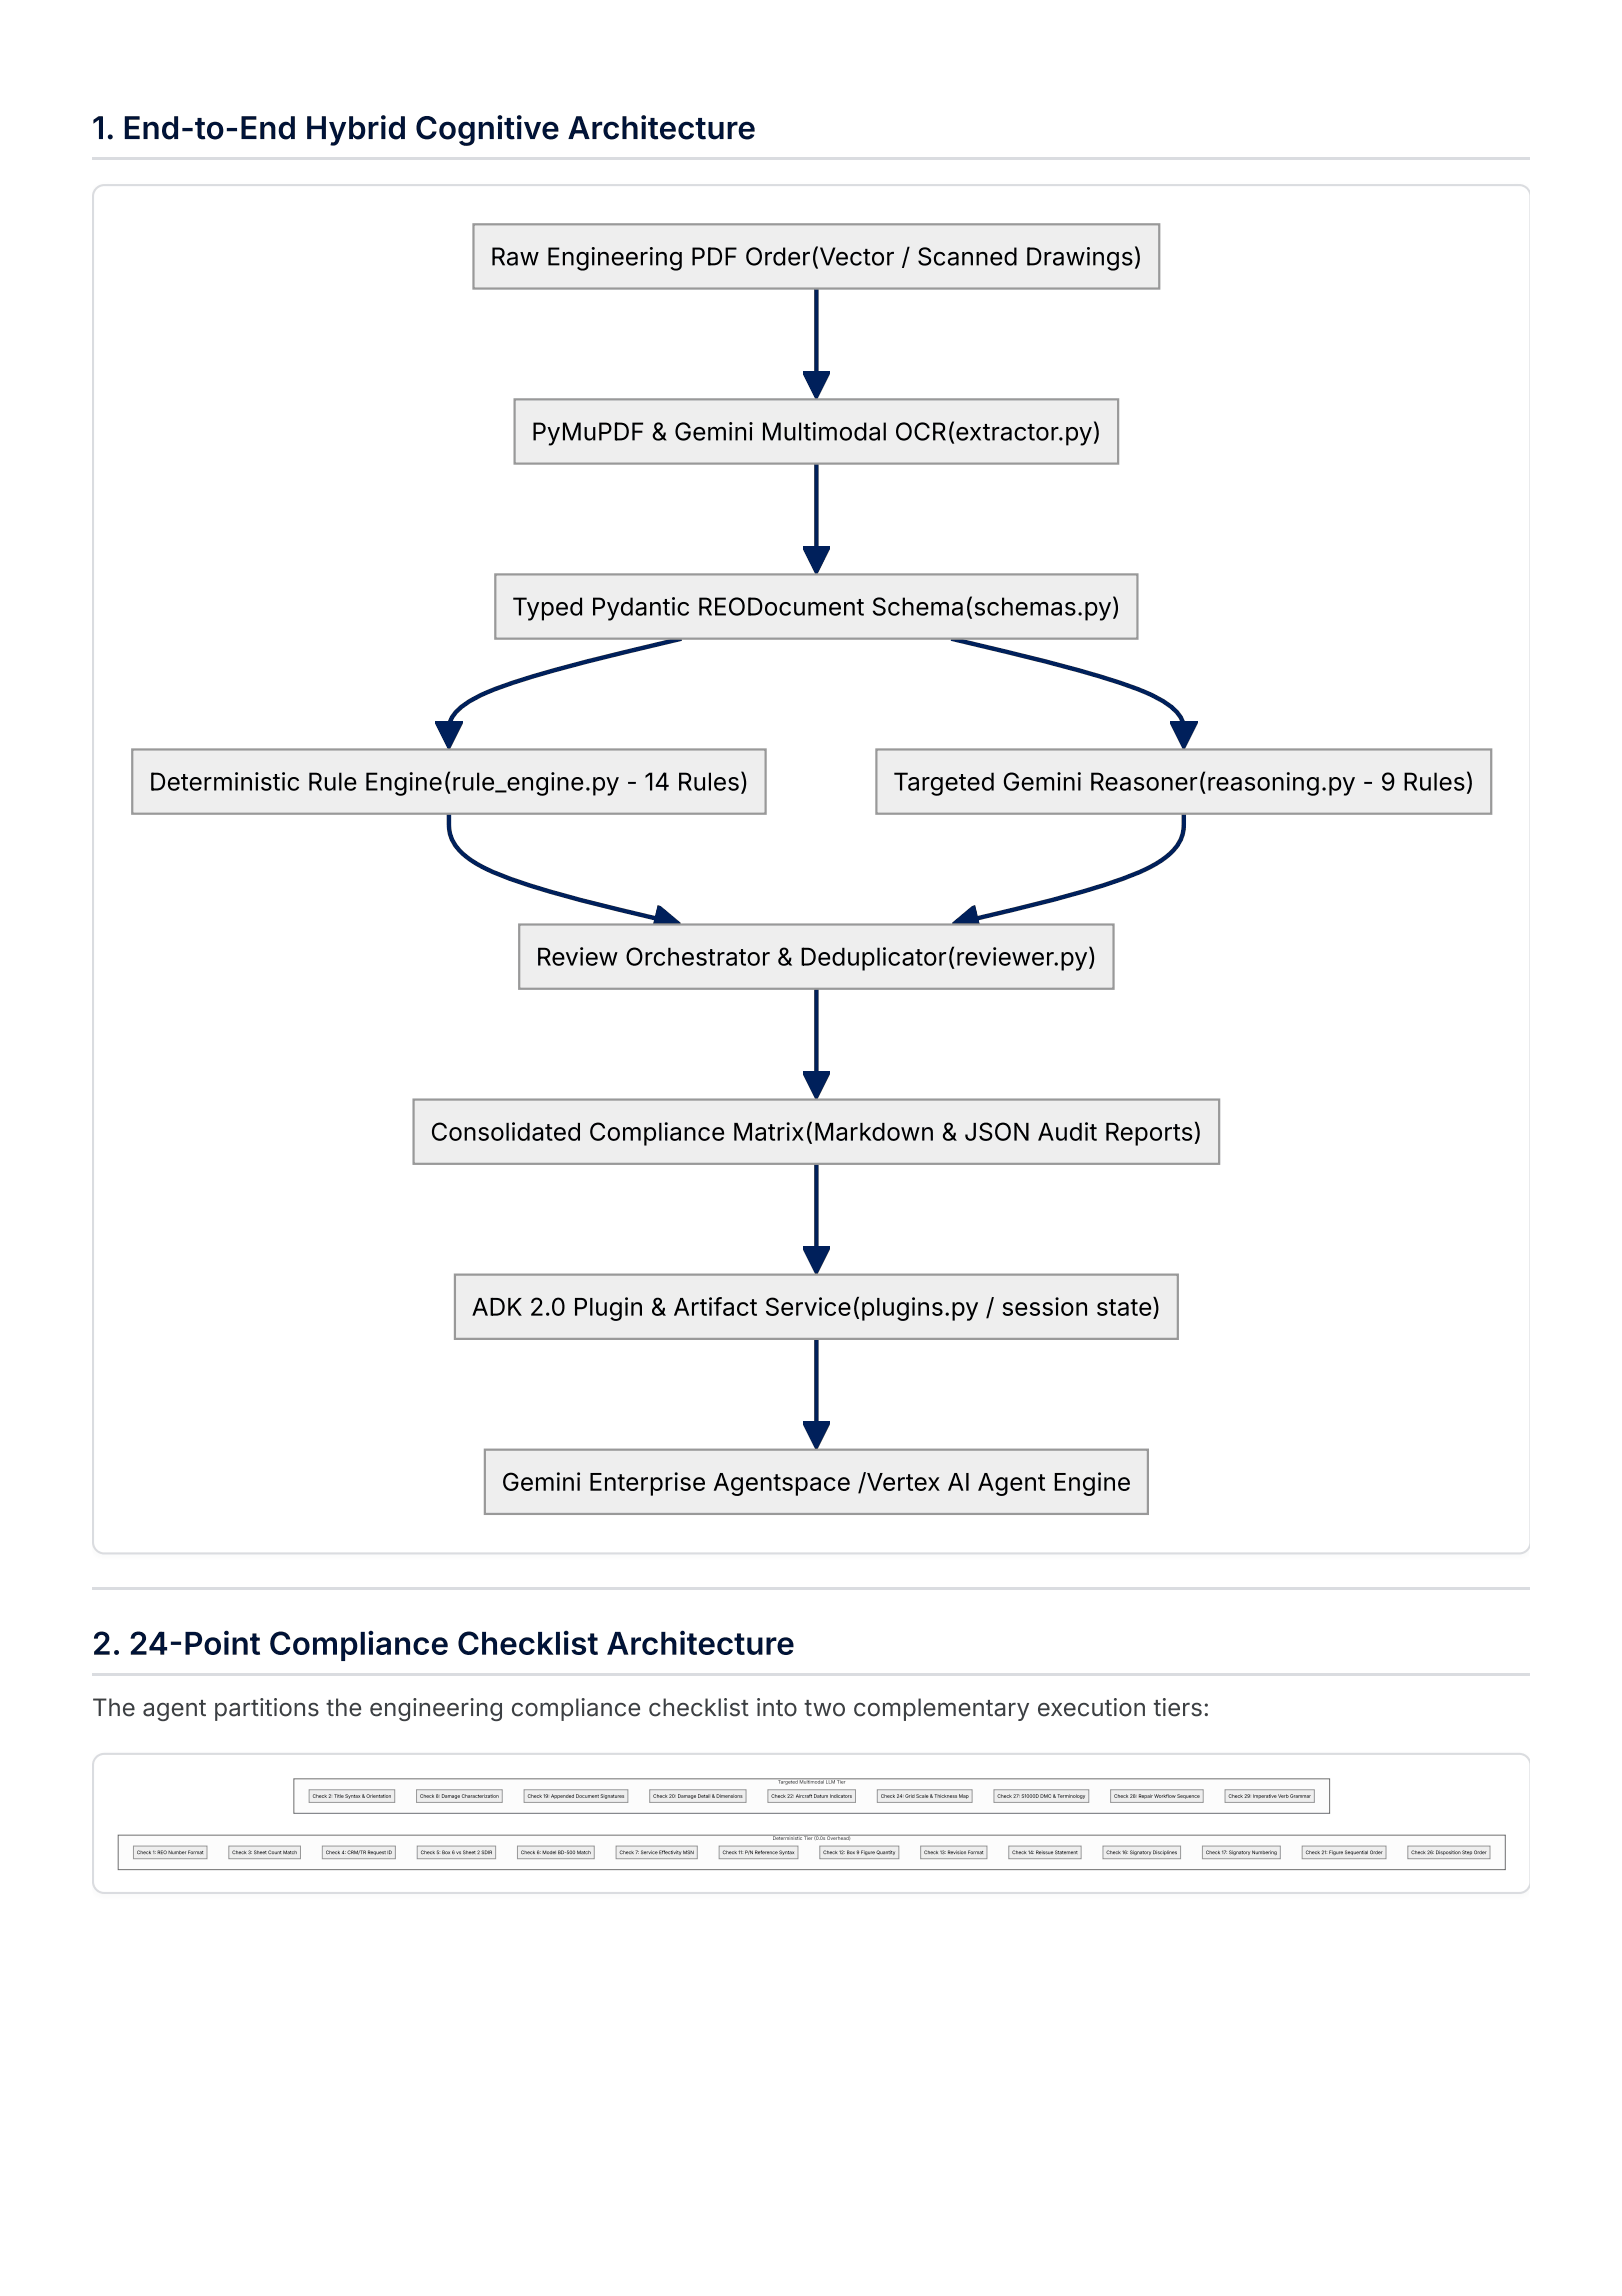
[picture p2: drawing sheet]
<svg xmlns="http://www.w3.org/2000/svg" width="210mm" height="297mm" viewBox="0 0 210 297" stroke-linecap="round" stroke-linejoin="round" font-family="sans-serif">
<defs><g id="words">
<g font-size="4.1" fill="#001338">
<text x="11.9" y="18">1. End-to-End Hybrid Cognitive Architecture</text>
<text x="11.9" y="214">2. 24-Point Compliance Checklist Architecture</text>
</g>
<g font-size="3.2">
<text x="63.4" y="34.3">Raw Engineering PDF Order(Vector / Scanned Drawings)</text>
<text x="68.8" y="57">PyMuPDF &amp; Gemini Multimodal OCR(extractor.py)</text>
<text x="66.3" y="79.6">Typed Pydantic REODocument Schema(schemas.py)</text>
<text x="19.3" y="102.3">Deterministic Rule Engine(rule_engine.py - 14 Rules)</text>
<text x="115.6" y="102.3">Targeted Gemini Reasoner(reasoning.py - 9 Rules)</text>
<text x="69.4" y="124.9">Review Orchestrator &amp; Deduplicator(reviewer.py)</text>
<text x="55.7" y="147.5">Consolidated Compliance Matrix(Markdown &amp; JSON Audit Reports)</text>
<text x="61" y="170.2">ADK 2.0 Plugin &amp; Artifact Service(plugins.py / session state)</text>
<text x="64.9" y="192.8">Gemini Enterprise Agentspace /Vertex AI Agent Engine</text>
</g>
<text font-size="3.1" fill="#3c4043" x="11.9" y="222">The agent partitions the engineering compliance checklist into two complementary execution tiers:</text>
<g font-size=".6">
<text x="40.4" y="232.6">Check 2: Title Syntax &amp; Orientation</text>
<text x="54.3" y="232.6">Check 8: Damage Characterization</text>
<text x="68.3" y="232.6">Check 19: Appended Document Signatures</text>
<text x="84.5" y="232.6">Check 20: Damage Detail &amp; Dimensions</text>
<text x="99.8" y="232.6">Check 22: Aircraft Datum Indicators</text>
<text x="114" y="232.6">Check 24: Grid Scale &amp; Thickness Map</text>
<text x="129.1" y="232.6">Check 27: S1000D DMC &amp; Terminology</text>
<text x="144.2" y="232.6">Check 28: Repair Workflow Sequence</text>
<text x="159" y="232.6">Check 29: Imperative Verb Grammar</text>
<text x="17.7" y="239.9">Check 1: REO Number Format</text>
<text x="30" y="239.9">Check 3: Sheet Count Match</text>
<text x="42.1" y="239.9">Check 4: CRM/TR Request ID</text>
<text x="54.4" y="239.9">Check 5: Box 6 vs Sheet 2 SDIR</text>
<text x="67.4" y="239.9">Check 6: Model BD-500 Match</text>
<text x="80.2" y="239.9">Check 7: Service Effectivity MSN</text>
<text x="93.5" y="239.9">Check 11: P/N Reference Syntax</text>
<text x="106.5" y="239.9">Check 12: Box 9 Figure Quantity</text>
<text x="119.6" y="239.9">Check 13: Revision Format</text>
<text x="131" y="239.9">Check 14: Reissue Statement</text>
<text x="143.2" y="239.9">Check 16: Signatory Disciplines</text>
<text x="156" y="239.9">Check 17: Signatory Numbering</text>
<text x="168.9" y="239.9">Check 21: Figure Sequential Order</text>
<text x="182.6" y="239.9">Check 26: Disposition Step Order</text>
</g>
<g font-size=".6" fill="#333">
<text x="100.7" y="230.7">Targeted Multimodal LLM Tier</text>
<text x="100" y="238">Deterministic Tier (0.0s Overhead)</text>
</g>
</g></defs>
<path d="M11.9 20.5h186.1" fill="none" stroke="#dadce0" stroke-width=".26"/>
<path d="M12.5 24.4a1.46 1.46 0 0 1 1-.5h183.1a1.33 1.33 0 0 1 1.4 1.5v174.1a1.33 1.33 0 0 1-1.4 1.5h-183.1a1.46 1.46 0 0 1-1.5-1.5v-174.1a1.46 1.46 0 0 1 .5-1z" fill="#fff"/>
<path d="M198 24.9a1.45 1.45 0 0 0-1.4-1h-183.1a1.46 1.46 0 0 0-1.5 1.5v174.1a1.46 1.46 0 0 0 1.5 1.5h183.1a1.45 1.45 0 0 0 1.4-1M11.9 205.4h186.1M11.9 216.6h186.1" fill="none" stroke="#dadce0" stroke-width=".26"/>
<path d="M12.5 227.3a1.45 1.45 0 0 1 1-.4h183.1a1.33 1.33 0 0 1 1.4 1.4v15.1a1.33 1.33 0 0 1-1.4 1.5h-183.1a1.46 1.46 0 0 1-1.5-1.5v-15.1a1.46 1.46 0 0 1 .5-1z" fill="#fff"/>
<path d="M198 227.9a1.45 1.45 0 0 0-1.4-1h-183.1a1.46 1.46 0 0 0-1.5 1.4v15.1a1.46 1.46 0 0 0 1.5 1.5h183.1a1.45 1.45 0 0 0 1.4-1" fill="none" stroke="#dadce0" stroke-width=".26"/>
<path d="M105.6 37.3v12.8" fill="none" stroke="#00205b" stroke-width=".57"/>
<g fill="#00205b">
<path d="M103.9 48.1h3.5l-1.8 3.4z"/>
<path d="M107.1 48.3l.3 .2-.2 .3-.3-.2zM106.9 48.6l.3 .2-.1 .3-.4-.2zM106.7 48.9l.4 .2-.2 .3-.3-.2zM106.6 49.2l.3 .2-.2 .3-.3-.2zM106.4 49.5l.3 .2-.1 .3-.3-.2zM106.3 49.8l.3 .2-.2 .3-.3-.1zM106.1 50.2l.3 .1-.1 .3-.3-.1zM106 50.5l.3 .1-.2 .3-.3-.1zM105.8 50.8l.3 .1-.1 .3-.3-.1zM105.7 51.1l.3 .1-.2 .3-.3-.1zM105.4 51.3l.3-.1 .1 .2-.2 .1-.1-.1 .3 .1-.2 .1zM105.2 51l.3-.1 .2 .3-.3 .1zM105.1 50.7l.3-.1 .1 .3-.3 .1zM104.9 50.4l.3-.1 .2 .3-.3 .1zM104.7 50.1l.4-.1 .1 .3-.3 .1zM104.6 49.8l.3-.1 .2 .3-.4 .1zM104.4 49.5l.3-.2 .2 .4-.3 .1zM104.3 49.2l.3-.2 .1 .3-.3 .2zM104.1 48.9l.3-.2 .2 .3-.3 .2zM104 48.6l.3-.2 .1 .3-.3 .2zM103.9 48.3l.2-.2 .2 .3-.3 .2zM103.9 48h.2v.2h-.2v-.1l.2-.1v.1l-.2 .2zM104.1 48h.4v.2h-.4zM104.5 48h.3v.2h-.3zM104.8 48h.4v.2h-.4zM105.2 48h.3v.2h-.3zM105.5 48h.4v.2h-.4zM105.9 48h.3v.2h-.3zM106.2 48h.3v.2h-.3zM106.5 48h.4v.2h-.4zM106.9 48h.3v.2h-.3zM107.2 48l.2 .1v.1h-.2v-.2h.2v.5l-.3-.2z"/>
</g>
<path d="M105.6 60v12.8" fill="none" stroke="#00205b" stroke-width=".57"/>
<g fill="#00205b">
<path d="M103.9 70.7h3.5l-1.8 3.5z"/>
<path d="M107.1 71l.3 .1-.2 .3-.3-.1zM106.9 71.3l.3 .1-.1 .3-.4-.1zM106.7 71.6l.4 .1-.2 .3-.3-.1zM106.6 71.9l.3 .1-.2 .3-.3-.1zM106.4 72.2l.3 .1-.1 .3-.3-.1zM106.3 72.5l.3 .1-.2 .4-.3-.2zM106.1 72.8l.3 .2-.1 .3-.3-.2zM106 73.1l.3 .2-.2 .3-.3-.2zM105.8 73.4l.3 .2-.1 .3-.3-.2zM105.7 73.7l.3 .2-.2 .3-.3-.2zM105.4 74l.3-.2 .1 .3-.2 .1-.1-.1 .3 .1h-.2zM105.2 73.7l.3-.2 .2 .3-.3 .2zM105.1 73.4l.3-.2 .1 .3-.3 .2zM104.9 73.1l.3-.2 .2 .3-.3 .2zM104.7 72.8l.4-.2 .1 .3-.3 .2zM104.6 72.4l.3-.1 .2 .3-.4 .2zM104.4 72.1l.3-.1 .2 .3-.3 .1zM104.3 71.8l.3-.1 .1 .3-.3 .1zM104.1 71.5l.3-.1 .2 .3-.3 .1zM104 71.2l.3-.1 .1 .3-.3 .1zM103.9 70.9l.2-.1 .2 .3-.3 .1zM103.9 70.7h.2v.2h-.2v-.2h.2v.1l-.2 .1zM104.1 70.7h.4v.2h-.4zM104.5 70.7h.3v.2h-.3zM104.8 70.7h.4v.2h-.4zM105.2 70.7h.3v.2h-.3zM105.5 70.7h.4v.2h-.4zM105.9 70.7h.3v.2h-.3zM106.2 70.7h.3v.2h-.3zM106.5 70.7h.4v.2h-.4zM106.9 70.7h.3v.2h-.3zM107.2 70.7h.2v.2h-.2v-.2h.2v.4l-.3-.1z"/>
</g>
<path d="M88.2 82.6l-8.8 2.1a132.3 132.3 0 0 0-16.3 4.8 10 10 0 0 0-4.6 3.2 4.1 4.1 0 0 0-.4 2.7" fill="none" stroke="#00205b" stroke-width=".57"/>
<g fill="#00205b">
<path d="M56.4 93.4h3.4l-1.7 3.4z"/>
<path d="M59.5 93.6l.3 .2-.1 .3-.3-.2zM59.4 93.9l.3 .2-.2 .3-.3-.2zM59.2 94.2l.3 .2-.1 .3-.4-.2zM59 94.5l.4 .2-.2 .3-.3-.2zM58.9 94.8l.3 .2-.2 .3-.3-.2zM58.7 95.1l.3 .2-.1 .3-.3-.2zM58.6 95.4l.3 .2-.2 .3-.3-.1zM58.4 95.8l.3 .1-.1 .3-.3-.1zM58.3 96.1l.3 .1-.2 .3-.3-.1zM58.1 96.4l.3 .1-.1 .3-.3-.1zM57.8 96.6l.3-.1 .1 .2-.1 .1-.2-.1 .4 .1-.2 .1zM57.7 96.3l.3-.1 .1 .3-.3 .1zM57.5 96l.3-.1 .2 .3-.3 .1zM57.4 95.7l.3-.1 .1 .3-.3 .1zM57.2 95.4l.3-.2 .2 .4-.3 .1zM57 95.1l.4-.2 .1 .3-.3 .2zM56.9 94.8l.3-.2 .2 .3-.4 .2zM56.7 94.5l.3-.2 .2 .3-.3 .2zM56.6 94.2l.3-.2 .1 .3-.3 .2zM56.4 93.9l.3-.2 .2 .3-.3 .2zM56.3 93.6l.3-.2 .1 .3-.3 .2zM56.3 93.3h.3v.2h-.2v-.1l.1-.1 .1 .1-.3 .2zM56.6 93.3h.3v.2h-.3zM56.9 93.3h.4v.2h-.4zM57.3 93.3h.3v.2h-.3zM57.6 93.3h.4v.2h-.4zM58 93.3h.3v.2h-.3zM58.3 93.3h.4v.2h-.4zM58.7 93.3h.3v.2h-.3zM59 93.3h.3v.2h-.3zM59.3 93.3h.4v.2h-.4zM59.7 93.3l.1 .1v.1h-.1v-.2h.2l-.1 .5-.3-.2z"/>
</g>
<path d="M123.1 82.6l8.8 2.1a132.3 132.3 0 0 1 16.3 4.8 10 10 0 0 1 4.5 3.2 4.1 4.1 0 0 1 .5 2.7" fill="none" stroke="#00205b" stroke-width=".57"/>
<g fill="#00205b">
<path d="M151.5 93.4h3.4l-1.7 3.4z"/>
<path d="M154.6 93.6l.3 .2-.1 .3-.4-.2zM154.4 93.9l.4 .2-.2 .3-.3-.2zM154.3 94.2l.3 .2-.2 .3-.3-.2zM154.1 94.5l.3 .2-.1 .3-.3-.2zM154 94.8l.3 .2-.2 .3-.3-.2zM153.8 95.1l.3 .2-.1 .3-.3-.2zM153.7 95.4l.3 .2-.2 .3-.3-.1zM153.5 95.8l.3 .1-.1 .3-.3-.1zM153.4 96.1l.3 .1-.2 .3-.3-.1zM153.2 96.4l.3 .1-.1 .3-.3-.1zM152.9 96.6l.3-.1 .1 .2-.1 .1-.2-.1 .4 .1-.2 .1zM152.8 96.3l.3-.1 .1 .3-.3 .1zM152.6 96l.3-.1 .2 .3-.3 .1zM152.4 95.7l.4-.1 .1 .3-.3 .1zM152.3 95.4l.3-.2 .2 .4-.4 .1zM152.1 95.1l.3-.2 .2 .3-.3 .2zM152 94.8l.3-.2 .1 .3-.3 .2zM151.8 94.5l.3-.2 .2 .3-.3 .2zM151.7 94.2l.3-.2 .1 .3-.3 .2zM151.5 93.9l.3-.2 .2 .3-.3 .2zM151.4 93.6l.3-.2 .1 .3-.3 .2zM151.4 93.3h.3v.2h-.2v-.1l.1-.1 .1 .1-.3 .2zM151.7 93.3h.3v.2h-.3zM152 93.3h.4v.2h-.4zM152.4 93.3h.3v.2h-.3zM152.7 93.3h.4v.2h-.4zM153.1 93.3h.3v.2h-.3zM153.4 93.3h.4v.2h-.4zM153.8 93.3h.3v.2h-.3zM154.1 93.3h.3v.2h-.3zM154.4 93.3h.4v.2h-.4zM154.8 93.3l.1 .1v.1h-.1v-.2h.2l-.1 .5-.3-.2z"/>
</g>
<path d="M58.1 105.3a7.6 7.6 0 0 0 .4 3.3 7.2 7.2 0 0 0 2.9 3 41.1 41.1 0 0 0 9.5 3.6l6 1.7 9.8 2.3" fill="none" stroke="#00205b" stroke-width=".57"/>
<g fill="#00205b">
<path d="M85.1 117.1l2.9 2.5-3.7 .8z"/>
<path d="M85.5 117.2l.2 .2-.2 .3-.2-.3zM85.7 117.4l.3 .2-.2 .3-.3-.2zM86 117.6l.3 .2-.3 .3-.2-.2zM86.3 117.8l.2 .3-.2 .2-.3-.2zM86.5 118.1l.3 .2-.2 .2-.3-.2zM86.8 118.3l.3 .2-.3 .3-.2-.3zM87.1 118.5l.2 .2-.2 .3-.3-.2zM87.3 118.7l.3 .2-.2 .3-.3-.2zM87.6 118.9l.2 .3-.2 .2-.2-.2zM87.8 119.2l.3 .2-.2 .3-.3-.3zM87.7 119.5l.3-.1v.2l-.1 .1 .2-.3 .3 .3-.6 .1zM87.4 119.5h.3l.1 .3-.3 .1zM87.1 119.6l.3-.1 .1 .4-.4 .1zM86.7 119.7l.4-.1v.4h-.3zM86.4 119.8l.3-.1 .1 .3-.3 .1zM86.1 119.9l.3-.1 .1 .3-.4 .1zM85.7 119.9h.4v.3l-.3 .1zM85.4 120l.3-.1 .1 .4h-.3zM85.1 120.1l.3-.1 .1 .3-.4 .1zM84.7 120.2l.4-.1v.3l-.3 .1zM84.4 120.2h.3l.1 .3-.3 .1zM84.3 120.2l.2 .1v.2l-.2-.1v-.1l.1-.1 .1 .4-.2 .1zM84.3 119.8l.3 .1-.1 .4-.2-.1zM84.3 119.5l.4 .1-.1 .3-.3-.1zM84.4 119.2l.4 .1-.1 .3-.4-.1zM84.5 118.8l.3 .1v.4l-.4-.1zM84.6 118.5l.3 .1-.1 .3-.3-.1zM84.7 118.2l.3 .1-.1 .3-.3-.1zM84.7 117.8l.4 .1-.1 .4-.3-.1zM84.8 117.5l.4 .1-.1 .3-.4-.1zM84.9 117.2l.3 .1v.3l-.4-.1zM85 117l.5 .2-.2 .2-.3-.2 .1-.1h.2l-.1 .2-.3-.1z"/>
</g>
<path d="M153.2 105.3a7.6 7.6 0 0 1-.4 3.3 7.2 7.2 0 0 1-3 3 41.1 41.1 0 0 1-9.4 3.6l-6 1.7-9.8 2.3" fill="none" stroke="#00205b" stroke-width=".57"/>
<g fill="#00205b">
<path d="M123.2 119.6l3-2.5 .8 3.3z"/>
<path d="M126.3 120.1l.4 .1-.1 .3-.3-.1zM126 120l.3 .1v.3h-.4zM125.7 120h.3l-.1 .4-.3-.1zM125.3 119.9l.4 .1-.1 .3-.3-.1zM125 119.8l.3 .1v.3l-.4-.1zM124.7 119.7l.3 .1-.1 .3h-.3zM124.3 119.6l.4 .1-.1 .4-.3-.1zM124 119.6h.3v.4l-.4-.1zM123.7 119.5l.3 .1-.1 .3-.3-.1zM123.3 119.4l.4 .1-.1 .3-.3-.1zM122.9 119.7l.4-.5 .3 .3-.3 .2-.1-.1 .1-.2v.3zM123.3 119.2l.3-.2 .2 .3-.2 .2zM123.6 119l.3-.2 .2 .3-.3 .2zM123.9 118.8l.2-.2 .3 .3-.3 .2zM124.1 118.6l.3-.2 .2 .2-.2 .3zM124.4 118.4l.3-.3 .2 .3-.3 .2zM124.7 118.1l.2-.2 .2 .3-.2 .2zM124.9 117.9l.3-.2 .2 .3-.3 .2zM125.2 117.7l.2-.2 .3 .2-.3 .3zM125.4 117.5l.3-.2 .2 .2-.2 .2zM125.7 117.3l.3-.3 .2 .3-.3 .2zM126 117h.3l.1 .3h-.3l-.1-.2h.2l.1 .1-.1 .1zM126.1 117.3h.3l.1 .3-.4 .1zM126.1 117.7l.4-.1 .1 .3-.4 .1zM126.2 118l.4-.1v.4h-.3zM126.3 118.3h.3l.1 .3-.3 .1zM126.4 118.7l.3-.1 .1 .3-.3 .1zM126.5 119l.3-.1 .1 .4-.4 .1zM126.5 119.4l.4-.1 .1 .3-.4 .1zM126.6 119.7l.4-.1v.3l-.3 .1zM126.7 120l.3-.1v.4l-.2 .1zM126.7 120.2l.3 .1v.1l-.2 .1v-.1l.2-.1v.4l-.4-.2z"/>
</g>
<path d="M105.6 127.9v12.8" fill="none" stroke="#00205b" stroke-width=".57"/>
<g fill="#00205b">
<path d="M103.9 138.7h3.5l-1.8 3.4z"/>
<path d="M107.1 138.9l.3 .1-.2 .3-.3-.1zM106.9 139.2l.3 .1-.1 .4-.4-.2zM106.7 139.5l.4 .2-.2 .3-.3-.2zM106.6 139.8l.3 .2-.2 .3-.3-.2zM106.4 140.1l.3 .2-.1 .3-.3-.2zM106.3 140.4l.3 .2-.2 .3-.3-.2zM106.1 140.7l.3 .2-.1 .3-.3-.2zM106 141l.3 .2-.2 .3-.3-.2zM105.8 141.3l.3 .2-.1 .3-.3-.1zM105.7 141.7l.3 .1-.2 .3-.3-.1zM105.4 141.9l.3-.1 .1 .2-.2 .1-.1-.1 .3 .1h-.2zM105.2 141.6l.3-.1 .2 .3-.3 .1zM105.1 141.3l.3-.1 .1 .3-.3 .1zM104.9 141l.3-.2 .2 .4-.3 .1zM104.7 140.7l.4-.2 .1 .3-.3 .2zM104.6 140.4l.3-.2 .2 .3-.4 .2zM104.4 140.1l.3-.2 .2 .3-.3 .2zM104.3 139.8l.3-.2 .1 .3-.3 .2zM104.1 139.5l.3-.2 .2 .3-.3 .2zM104 139.2l.3-.2 .1 .3-.3 .2zM103.9 138.8l.2-.1 .2 .3-.3 .2zM103.9 138.6h.2v.2h-.2v-.1l.2-.1v.1l-.2 .1zM104.1 138.6h.4v.2h-.4zM104.5 138.6h.3v.2h-.3zM104.8 138.6h.4v.2h-.4zM105.2 138.6h.3v.2h-.3zM105.5 138.6h.4v.2h-.4zM105.9 138.6h.3v.2h-.3zM106.2 138.6h.3v.2h-.3zM106.5 138.6h.4v.2h-.4zM106.9 138.6h.3v.2h-.3zM107.2 138.6l.2 .1v.1h-.2v-.2h.2v.4l-.3-.1z"/>
</g>
<path d="M105.6 150.6v12.8" fill="none" stroke="#00205b" stroke-width=".57"/>
<g fill="#00205b">
<path d="M103.9 161.3h3.5l-1.8 3.4z"/>
<path d="M107.1 161.5l.3 .2-.2 .3-.3-.2zM106.9 161.8l.3 .2-.1 .3-.4-.2zM106.7 162.1l.4 .2-.2 .3-.3-.1zM106.6 162.5l.3 .1-.2 .3-.3-.1zM106.4 162.8l.3 .1-.1 .3-.3-.1zM106.3 163.1l.3 .1-.2 .3-.3-.1zM106.1 163.4l.3 .1-.1 .3-.3-.1zM106 163.7l.3 .1-.2 .3-.3-.1zM105.8 164l.3 .1-.1 .4-.3-.2zM105.7 164.3l.3 .2-.2 .3-.3-.2zM105.4 164.6l.3-.2 .1 .3h-.2h-.1l.3 .1h-.2zM105.2 164.3l.3-.2 .2 .3-.3 .2zM105.1 164l.3-.2 .1 .3-.3 .2zM104.9 163.6l.3-.1 .2 .3-.3 .2zM104.7 163.3l.4-.1 .1 .3-.3 .1zM104.6 163l.3-.1 .2 .3-.4 .1zM104.4 162.7l.3-.1 .2 .3-.3 .1zM104.3 162.4l.3-.1 .1 .3-.3 .1zM104.1 162.1l.3-.1 .2 .3-.3 .1zM104 161.8l.3-.2 .1 .4-.3 .1zM103.9 161.5l.2-.2 .2 .3-.3 .2zM103.9 161.3h.2v.2h-.2v-.2h.2l-.2 .2zM104.1 161.3h.4v.2h-.4zM104.5 161.3h.3v.2h-.3zM104.8 161.3h.4v.2h-.4zM105.2 161.3h.3v.2h-.3zM105.5 161.3h.4v.2h-.4zM105.9 161.3h.3v.2h-.3zM106.2 161.3h.3v.2h-.3zM106.5 161.3h.4v.2h-.4zM106.9 161.3h.3v.2h-.3zM107.2 161.3h.2v.2h-.2v-.2h.2v.4l-.3-.2z"/>
</g>
<path d="M105.6 173.2v12.8" fill="none" stroke="#00205b" stroke-width=".57"/>
<g fill="#00205b">
<path d="M103.9 183.9h3.5l-1.8 3.5z"/>
<path d="M107.1 184.2l.3 .1-.2 .3-.3-.1zM106.9 184.5l.3 .1-.1 .3-.4-.1zM106.7 184.8l.4 .1-.2 .4-.3-.2zM106.6 185.1l.3 .2-.2 .3-.3-.2zM106.4 185.4l.3 .2-.1 .3-.3-.2zM106.3 185.7l.3 .2-.2 .3-.3-.2zM106.1 186l.3 .2-.1 .3-.3-.2zM106 186.3l.3 .2-.2 .3-.3-.2zM105.8 186.6l.3 .2-.1 .3-.3-.2zM105.7 186.9l.3 .2-.2 .3-.3-.1zM105.4 187.2l.3-.1 .1 .2-.2 .1-.1-.1 .3 .1h-.2zM105.2 186.9l.3-.2 .2 .4-.3 .1zM105.1 186.6l.3-.2 .1 .3-.3 .2zM104.9 186.3l.3-.2 .2 .3-.3 .2zM104.7 186l.4-.2 .1 .3-.3 .2zM104.6 185.7l.3-.2 .2 .3-.4 .2zM104.4 185.4l.3-.2 .2 .3-.3 .2zM104.3 185.1l.3-.2 .1 .3-.3 .2zM104.1 184.8l.3-.2 .2 .3-.3 .2zM104 184.4l.3-.1 .1 .3-.3 .2zM103.9 184.1l.2-.1 .2 .3-.3 .1zM103.9 183.9h.2v.2h-.2v-.2h.2v.1l-.2 .1zM104.1 183.9h.4v.2h-.4zM104.5 183.9h.3v.2h-.3zM104.8 183.9h.4v.2h-.4zM105.2 183.9h.3v.2h-.3zM105.5 183.9h.4v.2h-.4zM105.9 183.9h.3v.2h-.3zM106.2 183.9h.3v.2h-.3zM106.5 183.9h.4v.2h-.4zM106.9 183.9h.3v.2h-.3zM107.2 183.9h.2v.2h-.2v-.2h.2v.4l-.3-.1z"/>
</g>
<path d="M61.3 29h88.7v8.3h-88.7z" fill="#eee"/>
<path d="M61.3 29h88.7v8.3h-88.7z" fill="none" stroke="#999" stroke-width=".29"/>
<path d="M66.6 51.7h78.1v8.3h-78.1z" fill="#eee"/>
<path d="M66.6 51.7h78.1v8.3h-78.1z" fill="none" stroke="#999" stroke-width=".29"/>
<path d="M64.1 74.3h83.1v8.3h-83.1z" fill="#eee"/>
<path d="M64.1 74.3h83.1v8.3h-83.1z" fill="none" stroke="#999" stroke-width=".29"/>
<path d="M17.1 97h82v8.3h-82z" fill="#eee"/>
<path d="M17.1 97h82v8.3h-82z" fill="none" stroke="#999" stroke-width=".29"/>
<path d="M113.4 97h79.6v8.3h-79.6z" fill="#eee"/>
<path d="M113.4 97h79.6v8.3h-79.6z" fill="none" stroke="#999" stroke-width=".29"/>
<path d="M67.2 119.6h76.9v8.3h-76.9z" fill="#eee"/>
<path d="M67.2 119.6h76.9v8.3h-76.9z" fill="none" stroke="#999" stroke-width=".29"/>
<path d="M53.5 142.2h104.3v8.4h-104.3z" fill="#eee"/>
<path d="M53.5 142.2h104.3v8.4h-104.3z" fill="none" stroke="#999" stroke-width=".29"/>
<path d="M58.9 164.9h93.5v8.3h-93.5z" fill="#eee"/>
<path d="M58.9 164.9h93.5v8.3h-93.5z" fill="none" stroke="#999" stroke-width=".29"/>
<path d="M62.7 187.5h85.8v8.3h-85.8z" fill="#eee"/>
<path d="M62.7 187.5h85.8v8.3h-85.8z" fill="none" stroke="#999" stroke-width=".29"/>
<path d="M38 230.1h134.1v4.5h-134.1z" fill="#fcfcfc"/>
<path d="M38 230.1h134.1v4.5h-134.1z" fill="none" stroke="#707070" stroke-width=".13"/>
<path d="M40 231.5h11.1v1.7h-11.1z" fill="#eee"/>
<path d="M40 231.5h11.1v1.7h-11.1z" fill="none" stroke="#999" stroke-width=".13"/>
<path d="M53.9 231.5h11.1v1.7h-11.1z" fill="#eee"/>
<path d="M53.9 231.5h11.1v1.7h-11.1z" fill="none" stroke="#999" stroke-width=".13"/>
<path d="M67.8 231.5h13.4v1.7h-13.4z" fill="#eee"/>
<path d="M67.8 231.5h13.4v1.7h-13.4z" fill="none" stroke="#999" stroke-width=".13"/>
<path d="M84.1 231.5h12.4v1.7h-12.4z" fill="#eee"/>
<path d="M84.1 231.5h12.4v1.7h-12.4z" fill="none" stroke="#999" stroke-width=".13"/>
<path d="M99.4 231.5h11.3v1.7h-11.3z" fill="#eee"/>
<path d="M99.4 231.5h11.3v1.7h-11.3z" fill="none" stroke="#999" stroke-width=".13"/>
<path d="M113.5 231.5h12.3v1.7h-12.3z" fill="#eee"/>
<path d="M113.5 231.5h12.3v1.7h-12.3z" fill="none" stroke="#999" stroke-width=".13"/>
<path d="M128.6 231.5h12.3v1.7h-12.3z" fill="#eee"/>
<path d="M128.6 231.5h12.3v1.7h-12.3z" fill="none" stroke="#999" stroke-width=".13"/>
<path d="M143.7 231.5h12v1.7h-12z" fill="#eee"/>
<path d="M143.7 231.5h12v1.7h-12z" fill="none" stroke="#999" stroke-width=".13"/>
<path d="M158.5 231.5h11.6v1.7h-11.6z" fill="#eee"/>
<path d="M158.5 231.5h11.6v1.7h-11.6z" fill="none" stroke="#999" stroke-width=".13"/>
<path d="M15.3 237.4h179.5v4.5h-179.5z" fill="#fcfcfc"/>
<path d="M15.3 237.4h179.5v4.5h-179.5z" fill="none" stroke="#707070" stroke-width=".13"/>
<path d="M17.3 238.8h9.5v1.6h-9.5z" fill="#eee"/>
<path d="M17.3 238.8h9.5v1.6h-9.5z" fill="none" stroke="#999" stroke-width=".13"/>
<path d="M29.6 238.8h9.3v1.6h-9.3z" fill="#eee"/>
<path d="M29.6 238.8h9.3v1.6h-9.3z" fill="none" stroke="#999" stroke-width=".13"/>
<path d="M41.7 238.8h9.5v1.6h-9.5z" fill="#eee"/>
<path d="M41.7 238.8h9.5v1.6h-9.5z" fill="none" stroke="#999" stroke-width=".13"/>
<path d="M54 238.8h10.1v1.6h-10.1z" fill="#eee"/>
<path d="M54 238.8h10.1v1.6h-10.1z" fill="none" stroke="#999" stroke-width=".13"/>
<path d="M67 238.8h9.9v1.6h-9.9z" fill="#eee"/>
<path d="M67 238.8h9.9v1.6h-9.9z" fill="none" stroke="#999" stroke-width=".13"/>
<path d="M79.7 238.8h10.5v1.6h-10.5z" fill="#eee"/>
<path d="M79.7 238.8h10.5v1.6h-10.5z" fill="none" stroke="#999" stroke-width=".13"/>
<path d="M93.1 238.8h10.2v1.6h-10.2z" fill="#eee"/>
<path d="M93.1 238.8h10.2v1.6h-10.2z" fill="none" stroke="#999" stroke-width=".13"/>
<path d="M106.1 238.8h10.2v1.6h-10.2z" fill="#eee"/>
<path d="M106.1 238.8h10.2v1.6h-10.2z" fill="none" stroke="#999" stroke-width=".13"/>
<path d="M119.1 238.8h8.6v1.6h-8.6z" fill="#eee"/>
<path d="M119.1 238.8h8.6v1.6h-8.6z" fill="none" stroke="#999" stroke-width=".13"/>
<path d="M130.5 238.8h9.4v1.6h-9.4z" fill="#eee"/>
<path d="M130.5 238.8h9.4v1.6h-9.4z" fill="none" stroke="#999" stroke-width=".13"/>
<path d="M142.7 238.8h10.1v1.6h-10.1z" fill="#eee"/>
<path d="M142.7 238.8h10.1v1.6h-10.1z" fill="none" stroke="#999" stroke-width=".13"/>
<path d="M155.6 238.8h10.1v1.6h-10.1z" fill="#eee"/>
<path d="M155.6 238.8h10.1v1.6h-10.1z" fill="none" stroke="#999" stroke-width=".13"/>
<path d="M168.5 238.8h10.9v1.6h-10.9z" fill="#eee"/>
<path d="M168.5 238.8h10.9v1.6h-10.9z" fill="none" stroke="#999" stroke-width=".13"/>
<path d="M182.2 238.8h10.6v1.6h-10.6z" fill="#eee"/>
<path d="M182.2 238.8h10.6v1.6h-10.6z" fill="none" stroke="#999" stroke-width=".13"/>
<use href="#words"/>
</svg>
